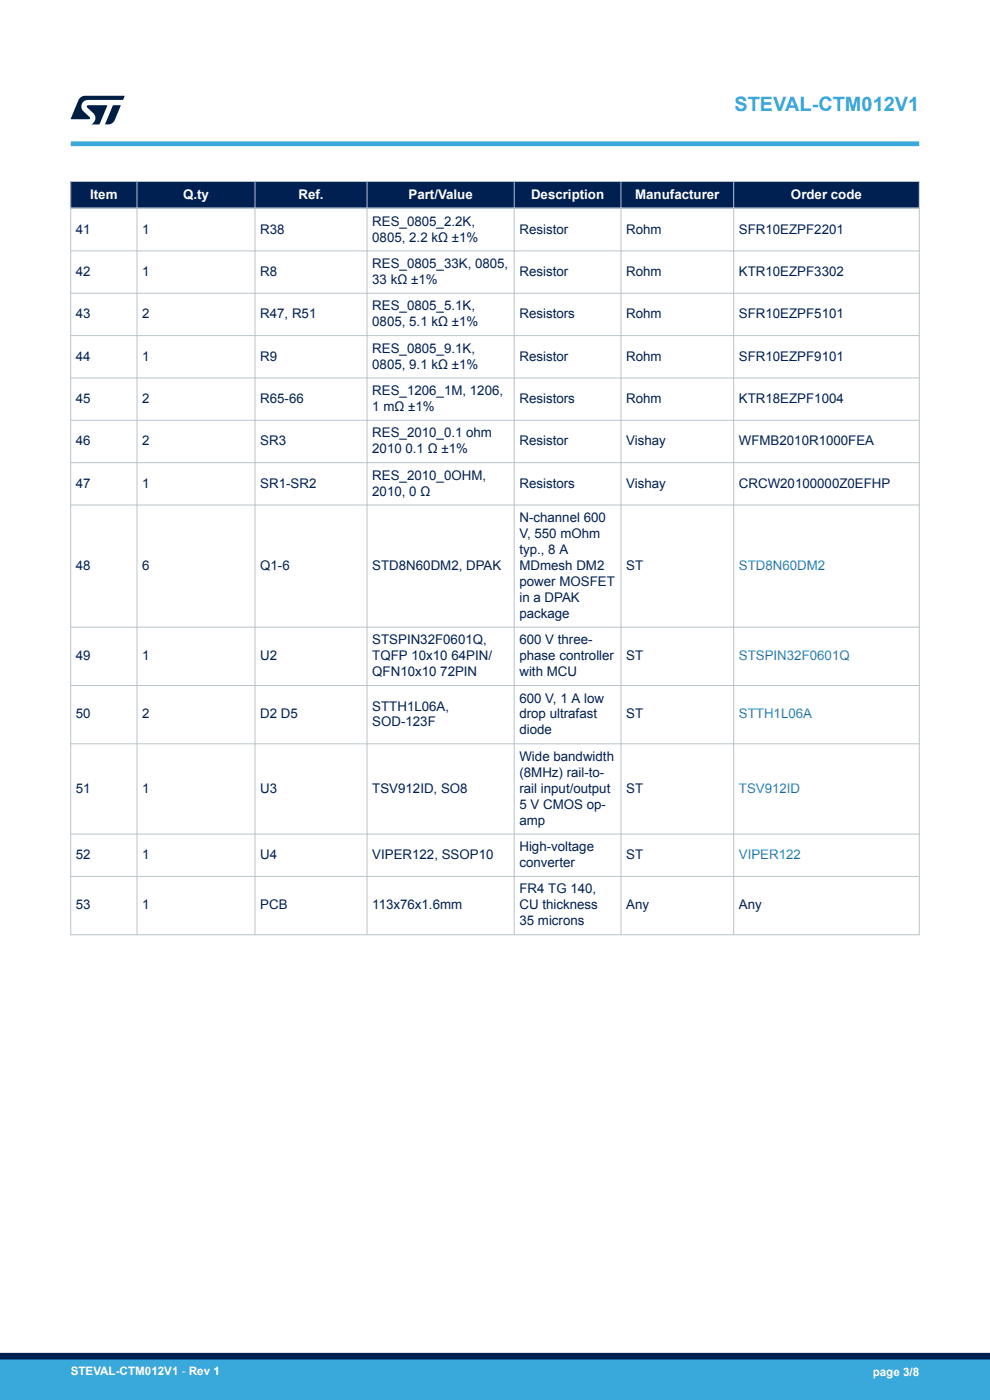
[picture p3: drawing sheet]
<svg xmlns="http://www.w3.org/2000/svg" width="210mm" height="297mm" viewBox="0 0 210 297" stroke-linecap="round" stroke-linejoin="round" font-family="sans-serif">
<defs><g id="words">
<text font-size="4.2" fill="#39a9dc" x="155.8" y="23.5">STEVAL-CTM012V1</text>
<g font-size="2.8" fill="#fff">
<text x="19.1" y="42.1">Item</text>
<text x="38.8" y="42.1">Q.ty</text>
<text x="63.3" y="42.1">Ref.</text>
<text x="86.6" y="42.1">Part/Value</text>
<text x="112.6" y="42.1">Description</text>
<text x="134.7" y="42.1">Manufacturer</text>
<text x="167.8" y="42.1">Order code</text>
</g>
<g font-size="2.8" fill="#002052">
<text x="79" y="47.9">RES_0805_2.2K,</text>
<text x="16.1" y="49.5">41</text>
<text x="30.2" y="49.5">1</text>
<text x="55.2" y="49.5">R38</text>
<text x="79" y="51.2">0805, 2.2 kΩ ±1%</text>
<text x="110.2" y="49.5">Resistor</text>
<text x="132.8" y="49.5">Rohm</text>
<text x="156.7" y="49.5">SFR10EZPF2201</text>
<text x="16.1" y="58.5">42</text>
<text x="30.2" y="58.5">1</text>
<text x="55.2" y="58.5">R8</text>
<text x="79" y="56.8">RES_0805_33K, 0805,</text>
<text x="110.2" y="58.5">Resistor</text>
<text x="132.8" y="58.5">Rohm</text>
<text x="156.7" y="58.5">KTR10EZPF3302</text>
<text x="79" y="60.2">33 kΩ ±1%</text>
<text x="79" y="65.8">RES_0805_5.1K,</text>
<text x="16.1" y="67.5">43</text>
<text x="30.2" y="67.5">2</text>
<text x="55.2" y="67.5">R47, R51</text>
<text x="79" y="69.2">0805, 5.1 kΩ ±1%</text>
<text x="110.2" y="67.5">Resistors</text>
<text x="132.8" y="67.5">Rohm</text>
<text x="156.7" y="67.5">SFR10EZPF5101</text>
<text x="16.1" y="76.5">44</text>
<text x="30.2" y="76.5">1</text>
<text x="55.2" y="76.5">R9</text>
<text x="79" y="74.8">RES_0805_9.1K,</text>
<text x="110.2" y="76.5">Resistor</text>
<text x="132.8" y="76.5">Rohm</text>
<text x="156.7" y="76.5">SFR10EZPF9101</text>
<text x="79" y="78.2">0805, 9.1 kΩ ±1%</text>
<text x="79" y="83.8">RES_1206_1M, 1206,</text>
<text x="16.1" y="85.5">45</text>
<text x="30.2" y="85.5">2</text>
<text x="55.2" y="85.5">R65-66</text>
<text x="79" y="87.2">1 mΩ ±1%</text>
<text x="110.2" y="85.5">Resistors</text>
<text x="132.8" y="85.5">Rohm</text>
<text x="156.7" y="85.5">KTR18EZPF1004</text>
<text x="16.1" y="94.5">46</text>
<text x="30.2" y="94.5">2</text>
<text x="55.2" y="94.5">SR3</text>
<text x="79" y="92.8">RES_2010_0.1 ohm</text>
<text x="110.2" y="94.5">Resistor</text>
<text x="132.8" y="94.5">Vishay</text>
<text x="156.7" y="94.5">WFMB2010R1000FEA</text>
<text x="79" y="96.2">2010 0.1 Ω ±1%</text>
<text x="79" y="101.8">RES_2010_0OHM,</text>
<text x="16.1" y="103.5">47</text>
<text x="30.2" y="103.5">1</text>
<text x="55.2" y="103.5">SR1-SR2</text>
<text x="79" y="105.1">2010, 0 Ω</text>
<text x="110.2" y="103.5">Resistors</text>
<text x="132.8" y="103.5">Vishay</text>
<text x="156.7" y="103.5">CRCW20100000Z0EFHP</text>
<text x="110.2" y="110.7">N-channel 600</text>
<text x="110.2" y="114.1">V, 550 mOhm</text>
<text x="110.2" y="117.5">typ., 8 A</text>
<text x="16.1" y="120.9">48</text>
<text x="30.2" y="120.9">6</text>
<text x="55.2" y="120.9">Q1-6</text>
<text x="79" y="120.9">STD8N60DM2, DPAK</text>
<text x="110.2" y="120.9">MDmesh DM2</text>
<text x="110.2" y="124.3">power MOSFET</text>
<text x="132.8" y="120.9">ST</text>
<text x="110.2" y="127.7">in a DPAK</text>
<text x="110.2" y="131.1">package</text>
<text x="79" y="136.7">STSPIN32F0601Q,</text>
<text x="110.2" y="136.7">600 V three-</text>
<text x="16.1" y="140.1">49</text>
<text x="30.2" y="140.1">1</text>
<text x="55.2" y="140.1">U2</text>
<text x="79" y="140.1">TQFP 10x10 64PIN/</text>
<text x="79" y="143.4">QFN10x10 72PIN</text>
<text x="110.2" y="140.1">phase controller</text>
<text x="110.2" y="143.4">with MCU</text>
<text x="132.8" y="140.1">ST</text>
<text x="110.2" y="149">600 V, 1 A low</text>
<text x="16.1" y="152.4">50</text>
<text x="30.2" y="152.4">2</text>
<text x="55.2" y="152.4">D2 D5</text>
<text x="79" y="150.7">STTH1L06A,</text>
<text x="79" y="154.1">SOD-123F</text>
<text x="110.2" y="152.4">drop ultrafast</text>
<text x="110.2" y="155.8">diode</text>
<text x="132.8" y="152.4">ST</text>
<text x="110.2" y="161.4">Wide bandwidth</text>
<text x="110.2" y="164.8">(8MHz) rail-to-</text>
<text x="16.1" y="168.2">51</text>
<text x="30.2" y="168.2">1</text>
<text x="55.2" y="168.2">U3</text>
<text x="79" y="168.2">TSV912ID, SO8</text>
<text x="110.2" y="168.2">rail input/output</text>
<text x="110.2" y="171.6">5 V CMOS op-</text>
<text x="132.8" y="168.2">ST</text>
<text x="110.2" y="175">amp</text>
<text x="16.1" y="182.2">52</text>
<text x="30.2" y="182.2">1</text>
<text x="55.2" y="182.2">U4</text>
<text x="79" y="182.2">VIPER122, SSOP10</text>
<text x="110.2" y="180.6">High-voltage</text>
<text x="110.2" y="183.9">converter</text>
<text x="132.8" y="182.2">ST</text>
<text x="110.2" y="189.5">FR4 TG 140,</text>
<text x="16.1" y="192.9">53</text>
<text x="30.2" y="192.9">1</text>
<text x="55.2" y="192.9">PCB</text>
<text x="79" y="192.9">113x76x1.6mm</text>
<text x="110.2" y="192.9">CU thickness</text>
<text x="110.2" y="196.3">35 microns</text>
<text x="132.8" y="192.9">Any</text>
<text x="156.7" y="192.9">Any</text>
</g>
<g font-size="2.8" fill="#1f81af">
<text x="156.7" y="120.9">STD8N60DM2</text>
<text x="156.7" y="140.1">STSPIN32F0601Q</text>
<text x="156.7" y="152.4">STTH1L06A</text>
<text x="156.7" y="168.2">TSV912ID</text>
<text x="156.7" y="182.2">VIPER122</text>
</g>
<g font-size="2.5" fill="#fff">
<text x="15" y="291.6">STEVAL-CTM012V1 - Rev 1</text>
<text x="185.1" y="291.9">page 3/8</text>
</g>
</g></defs>
<g fill="#002052">
<path d="M15 38.5h180v5.7h-180z" fill-rule="evenodd"/>
<path d="M15 38.5h180v5.7h-180z" fill-rule="evenodd"/>
</g>
<g fill="none" stroke="#b9c4ca" stroke-width=".21">
<path d="M14.9 38.5h180.2M15 38.4v160M29.1 38.4v160M54.1 38.4v160M77.9 38.4v160M109.1 38.4v160M131.7 38.4v160M155.6 38.4v160M195 38.4v160M14.9 53.2h180.2M14.9 62.2h180.2M14.9 71.2h180.2"/>
<path d="M14.9 80.2h180.2M14.9 89.2h180.2M14.9 98.1h180.2M14.9 107.1h180.2M14.9 133.1h180.2M14.9 145.4h180.2M14.9 157.8h180.2M14.9 176.9h180.2M14.9 185.9h180.2M14.9 198.3h180.2"/>
</g>
<path d="M14.9 44.2h180.2" fill="none" stroke="#b9c4ca" stroke-width=".35"/>
<path d="M15 30.5h180" fill="none" stroke="#39a9dc" stroke-width="1"/>
<g fill="#001e41">
<path d="M17.1 20.7l.9-.4 8.4 .1-.3 .8h-7.4a1.4 1.4 0 0 0-1.3 .8 1.4 1.4 0 0 0 .2 1.5l1.4 1.3v.4l-4 .1 1.6-4.1z"/>
<path d="M24 22.4h1.6l-1.3 3.1a1.54 1.54 0 0 1-1.4 .9l-.6-.1z"/>
<path d="M18.5 22.4h4.2l-1.6 4h-1.7a1.48 1.48 0 0 0 .4-2.4l-1.3-1.2z"/>
</g>
<g fill="#39a9dc">
<path d="M0 288.4h210v8.6h-210z" fill-rule="evenodd"/>
<path d="M-.1 288.4h210.2v4.4h-210.2z" fill-rule="evenodd"/>
</g>
<path d="M0 287.7h210" fill="none" stroke="#002052" stroke-width="1.4"/>
<use href="#words"/>
</svg>
